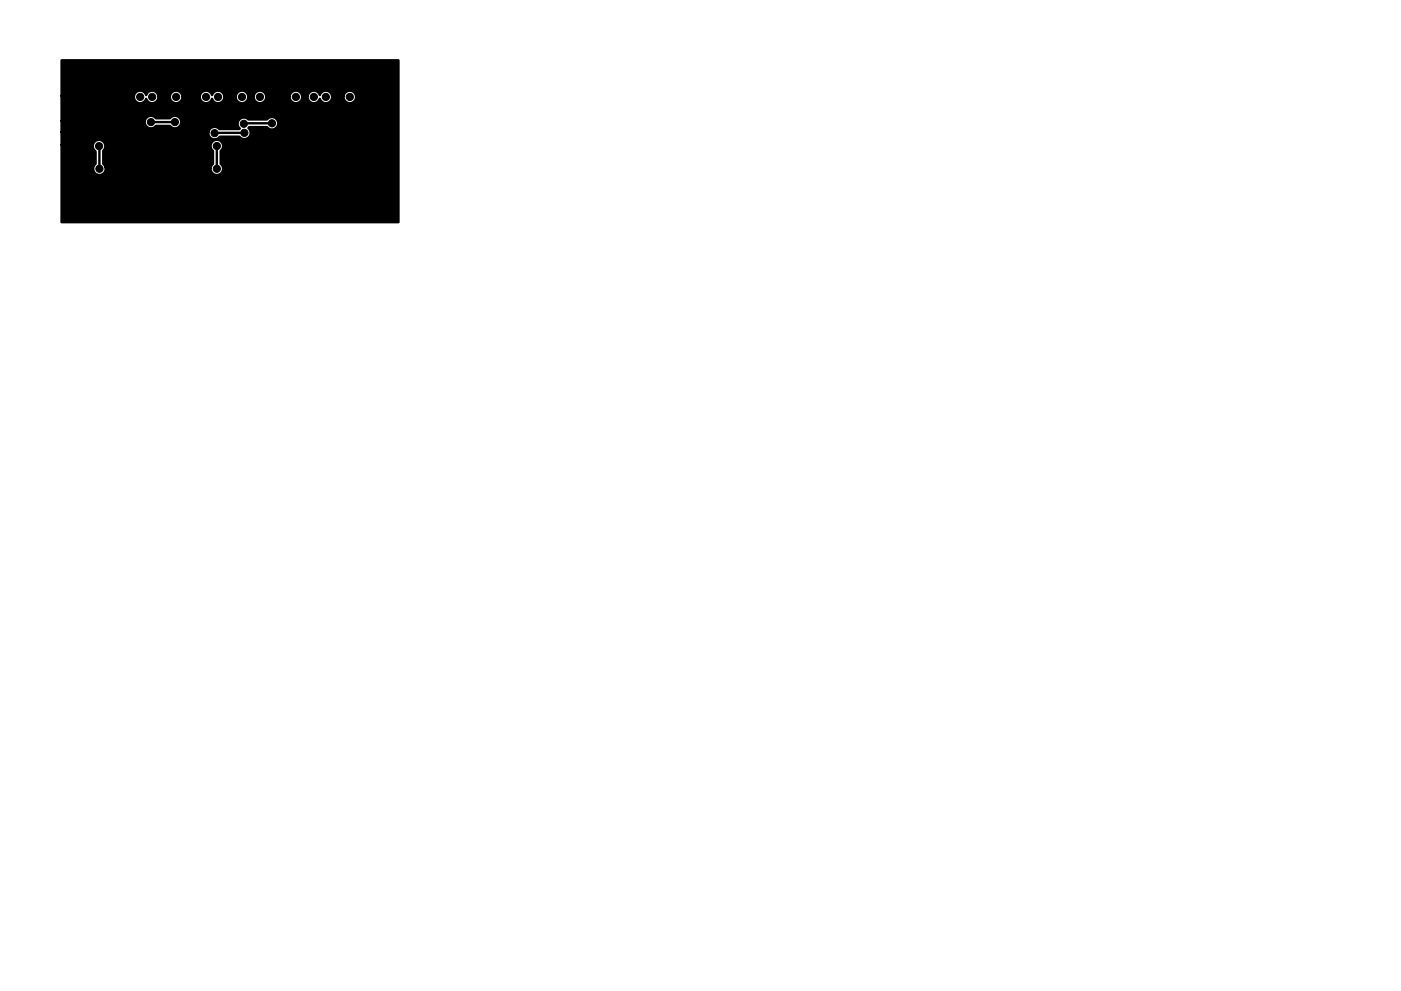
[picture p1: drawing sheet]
<svg xmlns="http://www.w3.org/2000/svg" width="297mm" height="210mm" viewBox="0 0 297 210" stroke-linecap="round" stroke-linejoin="round" font-family="sans-serif">
<g fill="#000" stroke="#000" stroke-width=".21">
<circle cx="21" cy="31" r=".76"/>
<circle cx="21.1" cy="35.8" r=".76"/>
<circle cx="29.7" cy="20.6" r=".76"/>
<circle cx="32" cy="25.9" r=".76"/>
<circle cx="32.3" cy="20.6" r=".76"/>
<circle cx="34.8" cy="20.6" r=".76"/>
<circle cx="37.1" cy="25.9" r=".76"/>
<circle cx="37.3" cy="20.6" r=".76"/>
<circle cx="41.1" cy="20.6" r=".76"/>
<circle cx="43.7" cy="20.6" r=".76"/>
<circle cx="45.5" cy="28.2" r=".76"/>
<circle cx="46" cy="31" r=".76"/>
<circle cx="46" cy="35.8" r=".76"/>
<circle cx="46.2" cy="20.6" r=".76"/>
<circle cx="48.8" cy="20.6" r=".76"/>
<circle cx="51.3" cy="20.6" r=".76"/>
<circle cx="51.7" cy="26.3" r=".76"/>
<circle cx="51.8" cy="28.2" r=".76"/>
<circle cx="55.1" cy="20.6" r=".76"/>
<circle cx="57.7" cy="26.2" r=".76"/>
<circle cx="57.7" cy="20.6" r=".76"/>
<circle cx="60.2" cy="20.6" r=".76"/>
<circle cx="62.7" cy="20.6" r=".76"/>
<circle cx="64.3" cy="28.7" r=".76"/>
<circle cx="64.3" cy="33.5" r=".76"/>
<circle cx="66.5" cy="20.6" r=".76"/>
<circle cx="69.1" cy="20.6" r=".76"/>
<circle cx="71.6" cy="20.6" r=".76"/>
<circle cx="72.9" cy="39" r=".76"/>
<circle cx="74.2" cy="20.6" r=".76"/>
<circle cx="75.7" cy="26.7" r=".76"/>
<circle cx="75.9" cy="23.6" r=".76"/>
<circle cx="39.9" cy="43.2" r=".76"/>
<circle cx="42.1" cy="41" r=".76"/>
<circle cx="72.9" cy="41.7" r=".76"/>
</g>
<path d="M21 31l.1 4.8M32 25.9h5.1M35.1 20.3l-.3 .3M46 31v4.8M51.8 28.2h-6.3M57.7 26.2h-5.9l-.1 .1M64.3 28.7v4.8M72.9 39v2.7M75.9 23.6l-.2 .3v2.8M42.1 41l-2.2 2.2" fill="none" stroke="#000" stroke-width=".51"/>
<g fill="#000">
<circle cx="46" cy="35.8" r=".25"/>
<circle cx="39.9" cy="43.2" r=".25"/>
</g>
<path d="M13.1 12.8h71.4v34.3h-71.4v-16.4h6.6a1.33 1.33 0 0 0 .6 1.4v2.7a1.34 1.34 0 0 0 .3 2.3 1.34 1.34 0 0 0 1.8-1.6h22.3a1.34 1.34 0 0 0 1.7 1.6 1.34 1.34 0 0 0 .4-2.3v-2.8a1.34 1.34 0 0 0 .2-1.9 1.34 1.34 0 0 0-2 0 1.34 1.34 0 0 0 .2 1.9v2.8l-.5 .7h-22.3l-.5-.7v-2.8a1.34 1.34 0 0 0-.3-2.2 1.34 1.34 0 0 0-1.9 .9h-6.6v-2.7h31.1a1.35 1.35 0 0 0 .8 1.5 1.35 1.35 0 0 0 1.6-.5h4.2a1.33 1.33 0 0 0 1.9 .2 1.33 1.33 0 0 0 0-2l.1-.2h3.8a1.34 1.34 0 0 0 2 .1 1.34 1.34 0 0 0 0-1.9 1.34 1.34 0 0 0-2 .1h-4a1.32 1.32 0 0 0-1.9 .1 1.32 1.32 0 0 0 .2 1.9l-4.4 .1a1.33 1.33 0 0 0-1.4-.5 1.33 1.33 0 0 0-.9 1.1h-31.1v-2.4h17.6a1.34 1.34 0 0 0 .7 1.5 1.34 1.34 0 0 0 1.7-.4h2.9a1.34 1.34 0 0 0 2 .2 1.34 1.34 0 0 0 0-2 1.34 1.34 0 0 0-2 .2h-2.9a1.33 1.33 0 0 0-1.4-.5 1.33 1.33 0 0 0-1 1h-17.6v-5.3h15.3a1.34 1.34 0 0 0 1 1.6 1.34 1.34 0 0 0 1.6-.9 1.34 1.34 0 0 0 1.6 .9 1.34 1.34 0 0 0 1-1.6h2.4a1.35 1.35 0 0 0 1.3 1.6 1.35 1.35 0 0 0 1.4-1.6h3.7a1.34 1.34 0 0 0 1 1.6 1.34 1.34 0 0 0 1.6-.9 1.34 1.34 0 0 0 1.6 .9 1.34 1.34 0 0 0 .9-1.6h2.5a1.35 1.35 0 0 0 1.3 1.6 1.35 1.35 0 0 0 1.3-1.6h1.2a1.35 1.35 0 0 0 1.3 1.6 1.35 1.35 0 0 0 1.3-1.6h5a1.35 1.35 0 0 0 1.3 1.6 1.35 1.35 0 0 0 1.4-1.6h1.1a1.34 1.34 0 0 0 1 1.6 1.34 1.34 0 0 0 1.6-.9 1.34 1.34 0 0 0 1.6 .9 1.34 1.34 0 0 0 1-1.6h2.4a1.35 1.35 0 0 0 1.6 1.6 1.35 1.35 0 0 0 .9-2.1 1.35 1.35 0 0 0-2.3 0l-.2 .5h-2.4a1.33 1.33 0 0 0-1.2-1.1 1.33 1.33 0 0 0-1.4 1 1.33 1.33 0 0 0-1.3-1 1.33 1.33 0 0 0-1.3 1.1h-1.1a1.35 1.35 0 0 0-1.4-1.1 1.35 1.35 0 0 0-1.3 1.1h-5a1.35 1.35 0 0 0-1.3-1.1 1.35 1.35 0 0 0-1.3 1.1h-1.2a1.35 1.35 0 0 0-1.3-1.1 1.35 1.35 0 0 0-1.3 1.1h-2.5a1.33 1.33 0 0 0-1.2-1.1 1.33 1.33 0 0 0-1.3 1 1.33 1.33 0 0 0-1.4-1 1.33 1.33 0 0 0-1.2 1.1h-3.7a1.35 1.35 0 0 0-1.4-1.1 1.35 1.35 0 0 0-1.3 1.1h-2.4a1.33 1.33 0 0 0-1.3-1.1 1.33 1.33 0 0 0-1.3 1 1.33 1.33 0 0 0-1.4-1 1.33 1.33 0 0 0-1.2 1.1h-15.3z" fill="#000" stroke="#000" stroke-width=".51"/>
</svg>
